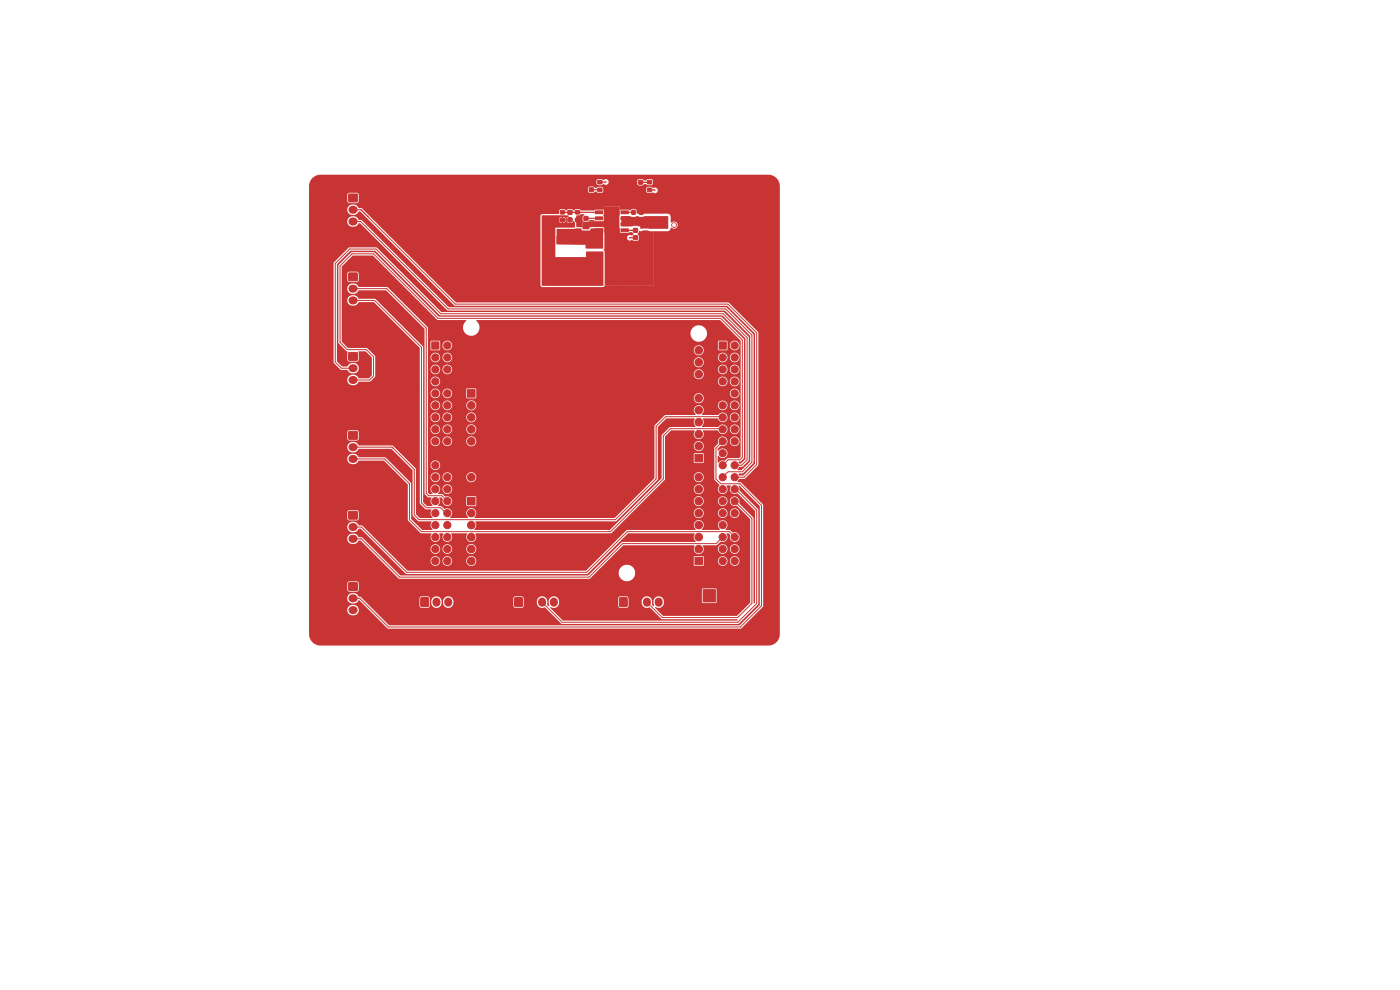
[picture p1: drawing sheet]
<svg xmlns="http://www.w3.org/2000/svg" width="297mm" height="210mm" viewBox="0 0 297 210" stroke-linecap="round" stroke-linejoin="round" font-family="sans-serif">
<g fill="#c83434" stroke="#c83434" stroke-width=".21">
<path d="M135.5 39.9h.8v.7h-.8z"/>
<path d="M135.5 38.3h.8v.7h-.8z"/>
<path d="M134 44.6h.7v.9h-.7z"/>
<path d="M135.7 44.6h.7v.9h-.7z"/>
<path d="M74 58h1.8v1.5h-1.8z"/>
<path d="M131.7 48.5h1.6v.6h-1.6z"/>
<path d="M131.7 47.3h1.6v.6h-1.6z"/>
<path d="M131.7 46h1.6v.6h-1.6z"/>
<path d="M131.7 44.7h1.6v.6h-1.6z"/>
<path d="M126.3 44.7h1.6v.6h-1.6z"/>
<path d="M126.3 46h1.6v.6h-1.6z"/>
<path d="M126.3 47.3h1.6v.6h-1.6z"/>
<path d="M126.3 48.5h1.6v.6h-1.6z"/>
<path d="M128.3 44.5h3v4.9h-3z"/>
<path d="M118.9 46.3h.8v.7h-.8z"/>
<path d="M118.9 44.7h.8v.7h-.8z"/>
<path d="M109.2 126.8h1.6v1.8h-1.6z"/>
<path d="M149.2 125.1h2.6v2.6h-2.6z"/>
<path d="M120.5 46.2h.8v.8h-.8z"/>
<path d="M120.5 44.7h.8v.7h-.8z"/>
<path d="M124.9 54l1.5-.1 .2 .2 .1 5-.2 .2h-1.4l-.2-.1z"/>
<path d="M130 54l1.5-.1 .2 .2 .1 5-.2 .2h-1.4l-.2-.1z"/>
<path d="M74 108.5h1.8v1.6h-1.8z"/>
<path d="M123.9 46h.8v.7h-.8z"/>
<path d="M123.9 47.5h.8v.8h-.8z"/>
<path d="M74 91.6h1.8v1.5h-1.8z"/>
<path d="M122.1 44.7h.8v.7h-.8z"/>
<path d="M122.1 46.3h.8v.7h-.8z"/>
<path d="M74 123.6h1.8v1.6h-1.8z"/>
<path d="M74 74.8h1.8v1.6h-1.8z"/>
<path d="M137.4 39.9h.8v.7h-.8z"/>
<path d="M137.4 38.3h.8v.7h-.8z"/>
<path d="M134.4 48.5h.8v.7h-.8z"/>
<path d="M134.4 50h.8v.8h-.8z"/>
<path d="M126.8 38.3h.9v.7h-.9z"/>
<path d="M126.8 39.9h.9v.7h-.9z"/>
<path d="M131.5 126.8h1.5v1.8h-1.5z"/>
<path d="M74 41.2h1.8v1.6h-1.8z"/>
<path d="M147.4 96.4h1.6v1.6h-1.6z"/>
<path d="M99.2 82.6h1.6v1.7h-1.6z"/>
<path d="M91.6 72.5h1.5v1.6h-1.5z"/>
<path d="M99.2 105.5h1.6v1.6h-1.6z"/>
<path d="M147.4 118.2h1.6v1.6h-1.6z"/>
<path d="M152.6 72.5h1.5v1.6h-1.5z"/>
<path d="M136.3 47.2l1.2-.1 .1 .2v.6l-.2 .2h-1.1l-.1-.3z"/>
<path d="M136.3 49.1l1.2-.1 .1 .2v.6l-.2 .2h-1.1l-.1-.3z"/>
<path d="M118.2 50.1h5.7v1.6h-5.7z"/>
<path d="M118.2 54.8h5.7v1.6h-5.7z"/>
<path d="M89.3 126.8h1.6v1.8h-1.6z"/>
<path d="M125 38.3h.9v.7h-.9z"/>
<path d="M125 39.9h.9v.7h-.9z"/>
<path d="M124.9 50.7h2.4v1.7h-2.4z"/>
<path d="M128.9 50.7h2.4v1.7h-2.4z"/>
<circle cx="143" cy="47.8" r=".5"/>
<circle cx="130.5" cy="48.9" r=".15"/>
<circle cx="129.2" cy="48.9" r=".15"/>
<circle cx="130.5" cy="47.6" r=".15"/>
<circle cx="129.2" cy="47.6" r=".15"/>
<circle cx="130.5" cy="46.3" r=".15"/>
<circle cx="129.2" cy="46.3" r=".15"/>
<circle cx="130.5" cy="45" r=".15"/>
<circle cx="129.2" cy="45" r=".15"/>
<circle cx="155.5" cy="126.4" r="1.3"/>
<circle cx="119" cy="59.3" r=".5"/>
<circle cx="148.2" cy="94.6" r=".8"/>
<circle cx="148.2" cy="92.1" r=".8"/>
<circle cx="148.2" cy="89.6" r=".8"/>
<circle cx="148.2" cy="87" r=".8"/>
<circle cx="148.2" cy="84.5" r=".8"/>
<circle cx="148.2" cy="81.9" r=".8"/>
<circle cx="148.2" cy="79.4" r=".8"/>
<circle cx="148.2" cy="76.9" r=".8"/>
<circle cx="148.2" cy="74.3" r=".8"/>
<circle cx="100" cy="86" r=".8"/>
<circle cx="100" cy="88.5" r=".8"/>
<circle cx="100" cy="91.1" r=".8"/>
<circle cx="100" cy="93.6" r=".8"/>
<circle cx="100" cy="96.2" r=".8"/>
<circle cx="100" cy="98.7" r=".8"/>
<circle cx="100" cy="101.2" r=".8"/>
<circle cx="94.9" cy="73.3" r=".77"/>
<circle cx="92.4" cy="75.8" r=".77"/>
<circle cx="94.9" cy="75.8" r=".77"/>
<circle cx="92.4" cy="78.4" r=".77"/>
<circle cx="94.9" cy="78.4" r=".77"/>
<circle cx="92.4" cy="80.9" r=".77"/>
<circle cx="94.9" cy="80.9" r=".77"/>
<circle cx="92.4" cy="83.5" r=".77"/>
<circle cx="94.9" cy="83.5" r=".77"/>
<circle cx="92.4" cy="86" r=".77"/>
<circle cx="94.9" cy="86" r=".77"/>
<circle cx="92.4" cy="88.5" r=".77"/>
<circle cx="94.9" cy="88.5" r=".77"/>
<circle cx="92.4" cy="91.1" r=".77"/>
<circle cx="94.9" cy="91.1" r=".77"/>
<circle cx="92.4" cy="93.6" r=".77"/>
<circle cx="94.9" cy="93.6" r=".77"/>
<circle cx="92.4" cy="96.2" r=".77"/>
<circle cx="94.9" cy="96.2" r=".77"/>
<circle cx="92.4" cy="98.7" r=".77"/>
<circle cx="94.9" cy="98.7" r=".77"/>
<circle cx="92.4" cy="101.2" r=".77"/>
<circle cx="94.9" cy="101.2" r=".77"/>
<circle cx="92.4" cy="103.8" r=".77"/>
<circle cx="94.9" cy="103.8" r=".77"/>
<circle cx="92.4" cy="106.3" r=".77"/>
<circle cx="94.9" cy="106.3" r=".77"/>
<circle cx="92.4" cy="108.9" r=".77"/>
<circle cx="94.9" cy="108.9" r=".77"/>
<circle cx="92.4" cy="111.4" r=".77"/>
<circle cx="94.9" cy="111.4" r=".77"/>
<circle cx="92.4" cy="113.9" r=".77"/>
<circle cx="94.9" cy="113.9" r=".77"/>
<circle cx="92.4" cy="116.5" r=".77"/>
<circle cx="94.9" cy="116.5" r=".77"/>
<circle cx="92.4" cy="119" r=".77"/>
<circle cx="94.9" cy="119" r=".77"/>
<circle cx="100" cy="108.9" r=".8"/>
<circle cx="100" cy="111.4" r=".8"/>
<circle cx="100" cy="113.9" r=".8"/>
<circle cx="100" cy="116.5" r=".8"/>
<circle cx="100" cy="119" r=".8"/>
<circle cx="148.2" cy="116.5" r=".8"/>
<circle cx="148.2" cy="113.9" r=".8"/>
<circle cx="148.2" cy="111.4" r=".8"/>
<circle cx="148.2" cy="108.9" r=".8"/>
<circle cx="148.2" cy="106.3" r=".8"/>
<circle cx="148.2" cy="103.8" r=".8"/>
<circle cx="148.2" cy="101.2" r=".8"/>
<circle cx="155.9" cy="73.3" r=".77"/>
<circle cx="153.3" cy="75.8" r=".77"/>
<circle cx="155.9" cy="75.8" r=".77"/>
<circle cx="153.3" cy="78.4" r=".77"/>
<circle cx="155.9" cy="78.4" r=".77"/>
<circle cx="153.3" cy="80.9" r=".77"/>
<circle cx="155.9" cy="80.9" r=".77"/>
<circle cx="153.3" cy="83.5" r=".77"/>
<circle cx="155.9" cy="83.5" r=".77"/>
<circle cx="153.3" cy="86" r=".77"/>
<circle cx="155.9" cy="86" r=".77"/>
<circle cx="153.3" cy="88.5" r=".77"/>
<circle cx="155.9" cy="88.5" r=".77"/>
<circle cx="153.3" cy="91.1" r=".77"/>
<circle cx="155.9" cy="91.1" r=".77"/>
<circle cx="153.3" cy="93.6" r=".77"/>
<circle cx="155.9" cy="93.6" r=".77"/>
<circle cx="153.3" cy="96.2" r=".77"/>
<circle cx="155.9" cy="96.2" r=".77"/>
<circle cx="153.3" cy="98.7" r=".77"/>
<circle cx="155.9" cy="98.7" r=".77"/>
<circle cx="153.3" cy="101.2" r=".77"/>
<circle cx="155.9" cy="101.2" r=".77"/>
<circle cx="153.3" cy="103.8" r=".77"/>
<circle cx="155.9" cy="103.8" r=".77"/>
<circle cx="153.3" cy="106.3" r=".77"/>
<circle cx="155.9" cy="106.3" r=".77"/>
<circle cx="153.3" cy="108.9" r=".77"/>
<circle cx="155.9" cy="108.9" r=".77"/>
<circle cx="153.3" cy="111.4" r=".77"/>
<circle cx="155.9" cy="111.4" r=".77"/>
<circle cx="153.3" cy="113.9" r=".77"/>
<circle cx="155.9" cy="113.9" r=".77"/>
<circle cx="153.3" cy="116.5" r=".77"/>
<circle cx="155.9" cy="116.5" r=".77"/>
<circle cx="153.3" cy="119" r=".77"/>
<circle cx="155.9" cy="119" r=".77"/>
<circle cx="129" cy="86.4" r=".5"/>
</g>
<g fill="none" stroke="#c83434" stroke-width="1.7">
<path d="M74.8 44.5h.2M74.8 47h.2M74.8 49.5h.2M74.8 61.2h.2M74.8 63.7h.2M74.8 66.2h.2M74.8 78.1h.2M74.8 94.9h.2M74.8 97.4h.2M74.8 99.9h.2M74.8 80.6h.2M74.8 83.1h.2"/>
<path d="M74.8 111.8h.2M74.8 114.3h.2M74.8 116.8h.2M74.8 126.9h.2M74.8 129.4h.2M74.8 131.9h.2M92.6 127.6v.3M95.1 127.6v.3M97.6 127.6v.3M112.5 127.6v.3M115 127.6v.3M117.5 127.6v.3"/>
<path d="M134.7 127.6v.3M137.2 127.6v.3M139.7 127.6v.3"/>
</g>
<g fill="#ececec" stroke="#ececec" stroke-width=".21">
<circle cx="140" cy="47" r=".34"/>
<circle cx="139.2" cy="47.8" r=".34"/>
<circle cx="140.7" cy="46.2" r=".34"/>
<circle cx="139.2" cy="46.2" r=".34"/>
<circle cx="143" cy="47.8" r=".34"/>
<circle cx="141.2" cy="47" r=".34"/>
<circle cx="138.4" cy="47" r=".34"/>
<circle cx="137.7" cy="46.2" r=".34"/>
<circle cx="136.4" cy="46.2" r=".34"/>
<circle cx="138.9" cy="40.4" r=".34"/>
<circle cx="140.7" cy="47.8" r=".34"/>
<circle cx="116.3" cy="40.5" r=".34"/>
<circle cx="85.8" cy="91.3" r=".34"/>
<circle cx="101.1" cy="40.5" r=".34"/>
<circle cx="131.5" cy="71" r=".34"/>
<circle cx="141.7" cy="106.5" r=".34"/>
<circle cx="116.3" cy="71" r=".34"/>
<circle cx="146.8" cy="60.8" r=".34"/>
<circle cx="126.5" cy="71" r=".34"/>
<circle cx="106.1" cy="116.7" r=".34"/>
<circle cx="90.9" cy="45.6" r=".34"/>
<circle cx="126.5" cy="116.7" r=".34"/>
<circle cx="132.5" cy="57.5" r=".34"/>
<circle cx="111.2" cy="60.8" r=".34"/>
<circle cx="106.1" cy="45.6" r=".34"/>
<circle cx="134.6" cy="40.4" r=".34"/>
<circle cx="141.7" cy="81.1" r=".34"/>
<circle cx="141.7" cy="86.2" r=".34"/>
<circle cx="70.6" cy="131.9" r=".34"/>
<circle cx="141.7" cy="111.6" r=".34"/>
<circle cx="132.5" cy="54.5" r=".34"/>
<circle cx="111.2" cy="50.6" r=".34"/>
<circle cx="106.1" cy="91.3" r=".34"/>
<circle cx="70.6" cy="101.4" r=".34"/>
<circle cx="80.7" cy="40.5" r=".34"/>
<circle cx="80.7" cy="81.1" r=".34"/>
<circle cx="101.1" cy="55.7" r=".34"/>
<circle cx="111.2" cy="86.2" r=".34"/>
<circle cx="106.1" cy="106.5" r=".34"/>
<circle cx="90.9" cy="50.6" r=".34"/>
<circle cx="101.1" cy="45.6" r=".34"/>
<circle cx="121.4" cy="116.7" r=".34"/>
<circle cx="106.1" cy="86.2" r=".34"/>
<circle cx="101.1" cy="81.1" r=".34"/>
<circle cx="136.6" cy="111.6" r=".34"/>
<circle cx="80.7" cy="111.6" r=".34"/>
<circle cx="126.5" cy="106.5" r=".34"/>
<circle cx="90.9" cy="40.5" r=".34"/>
<circle cx="151.9" cy="45.6" r=".34"/>
<circle cx="146.8" cy="45.6" r=".34"/>
<circle cx="85.8" cy="116.7" r=".34"/>
<circle cx="121.4" cy="71" r=".34"/>
<circle cx="162" cy="60.8" r=".34"/>
<circle cx="136.6" cy="81.1" r=".34"/>
<circle cx="131.5" cy="106.5" r=".34"/>
<circle cx="126.5" cy="76" r=".34"/>
<circle cx="80.7" cy="101.4" r=".34"/>
<circle cx="122.7" cy="47.7" r=".34"/>
<circle cx="70.6" cy="40.5" r=".34"/>
<circle cx="136.6" cy="91.3" r=".34"/>
<circle cx="162" cy="65.9" r=".34"/>
<circle cx="96" cy="60.8" r=".34"/>
<circle cx="141.7" cy="71" r=".34"/>
<circle cx="131.5" cy="96.4" r=".34"/>
<circle cx="70.6" cy="111.6" r=".34"/>
<circle cx="70.6" cy="116.7" r=".34"/>
<circle cx="126.5" cy="101.4" r=".34"/>
<circle cx="106.1" cy="55.7" r=".34"/>
<circle cx="156.9" cy="60.8" r=".34"/>
<circle cx="136.6" cy="60.8" r=".34"/>
<circle cx="136.6" cy="86.2" r=".34"/>
<circle cx="85.8" cy="81.1" r=".34"/>
<circle cx="131.5" cy="60.8" r=".34"/>
<circle cx="116.3" cy="96.4" r=".34"/>
<circle cx="136.6" cy="76" r=".34"/>
<circle cx="116.3" cy="76" r=".34"/>
<circle cx="126.5" cy="86.2" r=".34"/>
<circle cx="111.2" cy="40.5" r=".34"/>
<circle cx="96" cy="55.7" r=".34"/>
<circle cx="80.7" cy="91.3" r=".34"/>
<circle cx="116.3" cy="116.7" r=".34"/>
<circle cx="156.9" cy="121.8" r=".34"/>
<circle cx="156.9" cy="40.5" r=".34"/>
<circle cx="70.6" cy="106.5" r=".34"/>
<circle cx="121.4" cy="76" r=".34"/>
<circle cx="162" cy="45.6" r=".34"/>
<circle cx="162" cy="40.5" r=".34"/>
<circle cx="137.1" cy="45" r=".34"/>
<circle cx="136.9" cy="50.6" r=".34"/>
<circle cx="80.7" cy="71" r=".34"/>
<circle cx="80.7" cy="76" r=".34"/>
<circle cx="131.5" cy="86.2" r=".34"/>
<circle cx="126.5" cy="111.6" r=".34"/>
<circle cx="70.6" cy="86.2" r=".34"/>
<circle cx="96" cy="50.6" r=".34"/>
<circle cx="162" cy="50.6" r=".34"/>
<circle cx="75.7" cy="106.5" r=".34"/>
<circle cx="116.3" cy="86.2" r=".34"/>
<circle cx="156.9" cy="55.7" r=".34"/>
<circle cx="85.8" cy="45.6" r=".34"/>
<circle cx="80.7" cy="121.8" r=".34"/>
<circle cx="146.8" cy="50.6" r=".34"/>
<circle cx="121.4" cy="91.3" r=".34"/>
<circle cx="106.1" cy="60.8" r=".34"/>
<circle cx="106.1" cy="76" r=".34"/>
<circle cx="141.7" cy="40.5" r=".34"/>
<circle cx="136.6" cy="121.8" r=".34"/>
<circle cx="111.2" cy="55.7" r=".34"/>
<circle cx="141.7" cy="76" r=".34"/>
<circle cx="80.7" cy="86.2" r=".34"/>
<circle cx="111.2" cy="91.3" r=".34"/>
<circle cx="106.1" cy="96.4" r=".34"/>
<circle cx="121.4" cy="96.4" r=".34"/>
<circle cx="136.6" cy="101.4" r=".34"/>
<circle cx="162" cy="55.7" r=".34"/>
<circle cx="116.3" cy="101.4" r=".34"/>
<circle cx="106.1" cy="101.4" r=".34"/>
<circle cx="85.8" cy="111.6" r=".34"/>
<circle cx="111.2" cy="76" r=".34"/>
<circle cx="151.9" cy="40.5" r=".34"/>
<circle cx="70.6" cy="91.3" r=".34"/>
<circle cx="151.9" cy="60.8" r=".34"/>
<circle cx="141.7" cy="121.8" r=".34"/>
<circle cx="85.8" cy="76" r=".34"/>
<circle cx="126.5" cy="96.4" r=".34"/>
<circle cx="141.7" cy="50.6" r=".34"/>
<circle cx="136.6" cy="71" r=".34"/>
<circle cx="116.3" cy="91.3" r=".34"/>
<circle cx="151.9" cy="55.7" r=".34"/>
<circle cx="101.1" cy="76" r=".34"/>
<circle cx="111.2" cy="106.5" r=".34"/>
<circle cx="146.8" cy="40.5" r=".34"/>
<circle cx="80.7" cy="45.6" r=".34"/>
<circle cx="111.2" cy="101.4" r=".34"/>
<circle cx="131.5" cy="91.3" r=".34"/>
<circle cx="136.6" cy="96.4" r=".34"/>
<circle cx="70.6" cy="50.6" r=".34"/>
<circle cx="116.3" cy="81.1" r=".34"/>
<circle cx="96" cy="40.5" r=".34"/>
<circle cx="90.9" cy="55.7" r=".34"/>
<circle cx="121.4" cy="86.2" r=".34"/>
<circle cx="132.5" cy="59" r=".34"/>
<circle cx="75.7" cy="121.8" r=".34"/>
<circle cx="70.6" cy="96.4" r=".34"/>
<circle cx="101.1" cy="60.8" r=".34"/>
<circle cx="126.5" cy="81.1" r=".34"/>
<circle cx="111.2" cy="116.7" r=".34"/>
<circle cx="106.1" cy="111.6" r=".34"/>
<circle cx="111.2" cy="45.6" r=".34"/>
<circle cx="156.9" cy="50.6" r=".34"/>
<circle cx="121.4" cy="40.5" r=".34"/>
<circle cx="106.1" cy="71" r=".34"/>
<circle cx="125.5" cy="47.5" r=".34"/>
<circle cx="116.3" cy="106.5" r=".34"/>
<circle cx="141.7" cy="55.7" r=".34"/>
<circle cx="96" cy="45.6" r=".34"/>
<circle cx="121.4" cy="111.6" r=".34"/>
<circle cx="111.2" cy="81.1" r=".34"/>
<circle cx="75.7" cy="71" r=".34"/>
<circle cx="141.7" cy="96.4" r=".34"/>
<circle cx="70.6" cy="45.6" r=".34"/>
<circle cx="146.8" cy="121.8" r=".34"/>
<circle cx="85.8" cy="40.5" r=".34"/>
<circle cx="75.7" cy="101.4" r=".34"/>
<circle cx="70.6" cy="121.8" r=".34"/>
<circle cx="141.7" cy="101.4" r=".34"/>
<circle cx="131.5" cy="101.4" r=".34"/>
<circle cx="111.2" cy="71" r=".34"/>
<circle cx="75.7" cy="86.2" r=".34"/>
<circle cx="80.7" cy="106.5" r=".34"/>
<circle cx="70.6" cy="126.8" r=".34"/>
<circle cx="121.4" cy="81.1" r=".34"/>
<circle cx="111.2" cy="96.4" r=".34"/>
<circle cx="121.4" cy="101.4" r=".34"/>
<circle cx="101.1" cy="50.6" r=".34"/>
<circle cx="121.4" cy="106.5" r=".34"/>
<circle cx="126.5" cy="91.3" r=".34"/>
<circle cx="141.7" cy="60.8" r=".34"/>
<circle cx="124.2" cy="38.6" r=".34"/>
<circle cx="132.5" cy="56" r=".34"/>
<circle cx="85.8" cy="50.6" r=".34"/>
<circle cx="106.1" cy="81.1" r=".34"/>
<circle cx="131.5" cy="81.1" r=".34"/>
<circle cx="146.8" cy="55.7" r=".34"/>
<circle cx="136.6" cy="55.7" r=".34"/>
<circle cx="116.3" cy="111.6" r=".34"/>
<circle cx="111.2" cy="111.6" r=".34"/>
<circle cx="106.1" cy="40.5" r=".34"/>
<circle cx="106.1" cy="50.6" r=".34"/>
<circle cx="85.8" cy="86.2" r=".34"/>
<circle cx="151.9" cy="50.6" r=".34"/>
<circle cx="156.9" cy="45.6" r=".34"/>
<circle cx="131.5" cy="76" r=".34"/>
<circle cx="70.6" cy="81.1" r=".34"/>
<circle cx="85.8" cy="106.5" r=".34"/>
<circle cx="125.4" cy="49.2" r=".34"/>
<circle cx="133.6" cy="50.4" r=".34"/>
<circle cx="122.7" cy="58.7" r=".34"/>
<circle cx="124" cy="57.2" r=".34"/>
<circle cx="128.5" cy="38.6" r=".34"/>
<circle cx="123.4" cy="57.9" r=".34"/>
<circle cx="119" cy="59.3" r=".34"/>
<circle cx="121.9" cy="57.9" r=".34"/>
<circle cx="121.4" cy="58.7" r=".34"/>
<circle cx="120.9" cy="47.8" r=".34"/>
<circle cx="122.7" cy="57.2" r=".34"/>
<circle cx="120.1" cy="57.2" r=".34"/>
<circle cx="124" cy="58.7" r=".34"/>
<circle cx="120.6" cy="57.9" r=".34"/>
<circle cx="118.6" cy="57.2" r=".34"/>
<circle cx="119.4" cy="57.9" r=".34"/>
<circle cx="121.4" cy="57.2" r=".34"/>
<circle cx="119.4" cy="47.8" r=".34"/>
</g>
<g fill="none" stroke="#c83434" stroke-width=".25">
<path d="M127.3 38.6h1.2M128.5 38.6h.1M137.8 38.6l-1.9 .1M119.3 45h.1M119.3 45h7.8M125.5 40.2l1.8 .1M127.1 46.3h-2.8M132.5 48.8v.1M132.5 45h.1M132.5 45h1.9M132.5 48.9h2.3M134.8 50.4h-1.2"/>
<path d="M137.8 40.3l1.1 .1"/>
</g>
<g fill="none" stroke="#c83434" stroke-width=".21">
<path d="M74.9 44.5h1.7l20 20h57.8l6.1 6.1v28l-2.7 2.6h-1.9M74.9 47h1.6l18.6 18.5h58.8l5.6 5.6v26.9l-2 2.1h-3l-1.2 1.1M74.9 61.2h7.2l8.3 8.4v35l.5 .6h2.8l1.2 1.1M74.9 63.7h4.6l9.9 10v33l1 1h3.1l1.1 1.2h.3M74.9 78.1h-2.5l-1.3-1.3v-20.9l3.1-3.1h5.6l13.7 13.7h59.9l5.1 5.1v25.9l-1.2 1.2h-1.4M74.9 80.6h3.5l.8-.8v-4.1l-1.5-1.5h-4l-1.6-1.6v-16.2l2.6-2.6h4.5l13.7 13.7h60l4.6 4.6v24.9l-.5 .5h-2.5l-1.2 1.2M153.3 88.5l-.1-.1h-12l-2 2v11.2l-8.6 8.6h-41.7l-1-1v-9.6l-4.7-4.7h-8.3M153.3 91.1l-.1-.2h-11l-1.5 1.6v9.1l-11.2 11.2h-40.1l-2.5-2.6v-7.6l-5.3-5.2h-6.7M153.3 93.6l-1.4 1.4v6.6l1 1h4.1l4.5 4.6v21.3l-4.4 4.5h-74.7l-6.1-6.1h-1.4M74.9 111.8h1.8l9.6 9.6h38.2l8.6-8.6h21.6l1.2 1.1M74.9 114.3h1.7M76.6 114.3h.1"/>
<path d="M153.3 113.9l-1.4 1.4h-19.8l-7.1 7.1h-40.2l-8.2-8.1M155.9 103.8h.2l4.4 4.4v19.8l-4 4h-37.2l-4.3-4.3M155.9 106.3l3.6 3.7v18l-3 3h-16l-3.3-3.3"/>
</g>
<g fill="#c83434">
<path d="M118.1 48.6l5.1-.2 .3 .5h1.5l.4-.5 2.5 .1v4.2h-3.5l-.2-.1v-.7l-6.1-.1z"/>
<path d="M123.6 46.9h4.5v-3.2h3.3l-.1 4.2 .2 1.3 .2 .2 2.4-.1a.34 .34 0 0 1 .2 .5 .34 .34 0 0 1-.5 .1 .63 .63 0 0 0-.7 .8 .63 .63 0 0 0 1 .2l.4 .2 .9-.1 .1-.9-.3-.5 .4-.6 3.1 .1v11.5h-10.5v-12.5h-3.2v.5h-1.4z"/>
<path d="M117.5 54.5h6.8v-1l.1-.2 3.5 .1 .1 7.2h-10.5z"/>
<path d="M131.8 45.9l1.9-.1 .9 .2 .7-.2 1 .2 .5-.2h4.8l.2 .2v2.4l-.2 .1h-5.6l-.2-.1v-.4l-.6-.1-3.3 .1-.1-.1z"/>
<path d="M114.9 45.7h5.4l.4 .2-.4 .2-.1 .4h.8v.8l.4-.1 .3-.4 .3 .5v.8l-.1 .2h-4.1v12.3h-2.7l-.2-.1v-13.7h3.7a.52 .52 0 0 0 .8 .5l.4-.1 .2-.4h-.6v.5h-.2v-.5l-4.3-.1h5.3l.1 .4 .3 .2h.2v-.6h-5.9v-.1h4.3v-.5h.2v.5h.6a.52 .52 0 0 0-.8-.5h-.4l-.2 .5h-3.7z"/>
<path d="M100.9 110.6h29.8l8.8-8.8 .1-11.2 1.8-1.9h5.9l.1 .2a1.19 1.19 0 0 0 .2 1.6l-5.5 .1-1.6 1.6-.1 .2-.1 9.1-10.9 10.9h-28.7l-.1-.2a1.19 1.19 0 0 0 .2-1.5z"/>
<path d="M128.2 52.6v.7a.28 .28 0 0 1-.2-.3 .28 .28 0 0 1 .2-.2z"/>
<path d="M122.3 45.7h.6l.4-.3 .7 .1-.4 .5v.7l.2 .2h-.2v1.6l-.2-.3-1.1-.1-.1-.9-.2-.6z"/>
<path d="M125 48.1h3.2v.5l-.1-.3-.3-.1h-2.5l-.3 .3z"/>
<path d="M131.4 48.3l.1 .4z"/>
<path d="M125 46.7h1l.3 .2h1.6l.2-.2v.2h-3.2z"/>
<path d="M128 45.6l.1-.1v.4z"/>
<path d="M66.3 37.8l.7-.5 1-.2h95a2.44 2.44 0 0 1 2.4 2.4v95a2.44 2.44 0 0 1-2.4 2.4h-95.1a2.44 2.44 0 0 1-2.3-2.4v-5.1h8.1a1.19 1.19 0 0 0 1.8 1.1 1.19 1.19 0 0 0-.2-2.1 1.23 1.23 0 0 0-1.6 1h-8.1v-4.3h8.1l.1 .3 .3 .1h1.6l.4-.4v-1.4l-.4-.4h-1.6l-.3 .2-.1 .3v1.3h-8.1v-10.9l8.1 .1a1.27 1.27 0 0 0 1 1.1 1.27 1.27 0 0 0 1.4-.7h.4l8.2 8.1h40.3l1.2-1.1h5l.1 .2a1.75 1.75 0 0 0 2.9 .9 1.75 1.75 0 0 0-.8-3h13.8l.2 .3h1.7l.2-.2v-.9h3v.2a1.02 1.02 0 0 0 1.1 .8 1.02 1.02 0 0 0 .9-1h.5l.1 .2a1.02 1.02 0 0 0 1.6 .6 1.02 1.02 0 0 0-.2-1.7 1.02 1.02 0 0 0-1.5 .9h-.5v-.2a1.02 1.02 0 0 0-1.1-.8 1.02 1.02 0 0 0-.9 1h-3v-.8l-.2-.2h-1.7l-.2 .2v1.6h-13.8a1.75 1.75 0 0 0-2.2 1.9h-5l6.1-6h15l.1 .1a1.07 1.07 0 0 0 .5 1.7 1.07 1.07 0 0 0 1.4-1h3v.2a1.02 1.02 0 0 0 1.1 .8 1.02 1.02 0 0 0 .9-1h.5l.1 .2a1.02 1.02 0 0 0 1.6 .6 1.02 1.02 0 0 0-.2-1.7 1.02 1.02 0 0 0-1.5 .9h-.5v-.2a1.02 1.02 0 0 0-1.1-.8 1.02 1.02 0 0 0-.9 1h-3l-.2-.8h2.9l.9-.8a1.08 1.08 0 0 0 1.3-.4 1.08 1.08 0 0 0-.1-1.3h.5l.3 .2a1.04 1.04 0 0 0 .5 1.5 1.04 1.04 0 0 0 1.4-.7 1.04 1.04 0 0 0-.9-1.3l-.5 .1-.5-.5-.9-.1-.1-.1a1.06 1.06 0 0 0 .1-1.6 1.06 1.06 0 0 0-1.6 .1 1.06 1.06 0 0 0 .3 1.5h-3.8a1.11 1.11 0 0 0 .2-1.6 1.11 1.11 0 0 0-1.7 0 1.11 1.11 0 0 0 .2 1.6l-14.6 .1-8.7 8.7h-37.8l-2.1-2.1h6.9a1.02 1.02 0 0 0 1.1 1 1.02 1.02 0 0 0 1-1h.5v.2a1.02 1.02 0 0 0 1.1 .8 1.02 1.02 0 0 0 .9-1h3v.2a1.06 1.06 0 0 0 1.7 .7 1.06 1.06 0 0 0-.2-1.8 1.06 1.06 0 0 0-1.5 .9h-3v-.2a1.02 1.02 0 0 0-1.1-.8 1.02 1.02 0 0 0-.9 1h-.5v-.2a1.03 1.03 0 0 0-1.1-.8 1.03 1.03 0 0 0-1 1h-6.9l-2.5-2.5h9.4l.1 .2a1.02 1.02 0 0 0 1.1 .8 1.02 1.02 0 0 0 .9-1h.5v.2a1.02 1.02 0 0 0 1.1 .8 1.02 1.02 0 0 0 .9-1h3v.2a1.06 1.06 0 0 0 1.7 .6 1.06 1.06 0 0 0-.2-1.8 1.06 1.06 0 0 0-1.5 1h-3v-.2a1.02 1.02 0 0 0-1.1-.8 1.02 1.02 0 0 0-.9 1h-.5v-.2a1.02 1.02 0 0 0-1.1-.8 1.02 1.02 0 0 0-1 1h-9.4l-5-4.9-.8-.2a1.19 1.19 0 0 0-1.9-.5 1.19 1.19 0 0 0 .3 2 1.26 1.26 0 0 0 1.5-.7h.6l9.6 9.6h38.4l8.7-8.7 14.1 .1a1.31 1.31 0 0 0 .2 1.7l-15.6 .1-7.2 7.1h-39.8l-8.1-8-.7-.2a1.32 1.32 0 0 0-1.4-.7 1.32 1.32 0 0 0-1.1 1h-8.1v-4.3h8.1l.1 .4 .3 .1h1.6l.4-.5v-1.3l-.4-.4h-1.6l-.3 .1-.1 .3v1.3h-8.1v-12.6h8.1v.2a1.28 1.28 0 0 0 1 1 1.28 1.28 0 0 0 1.3-.7l5.5-.1 5 5.1 .1 7.7 2.6 2.6h2.2l.2 .2a1.05 1.05 0 0 0 .1 1.4 1.05 1.05 0 0 0 1.4-.1 1.05 1.05 0 0 0 .1-1.4l.8-.1 .1 .2a1.05 1.05 0 0 0 .1 1.4 1.05 1.05 0 0 0 1.5-.1 1.05 1.05 0 0 0 0-1.4l3.3-.1 .1 .2a1.09 1.09 0 0 0 .2 1.4 1.09 1.09 0 0 0 1.5 0 1.09 1.09 0 0 0 0-1.5l28.7-.1h.3l4.2-4.2h13.2v.2a1.06 1.06 0 0 0 1.1 .8 1.06 1.06 0 0 0 1-1h3v.2a1.02 1.02 0 0 0 1.1 .8 1.02 1.02 0 0 0 .9-1h.5l.1 .2a1.02 1.02 0 0 0 1.6 .6 1.02 1.02 0 0 0-.2-1.8 1.02 1.02 0 0 0-1.5 1h-.5v-.2a1.02 1.02 0 0 0-1.1-.9 1.02 1.02 0 0 0-.9 1.1h-3v-.3a1.06 1.06 0 0 0-1.2-.8 1.06 1.06 0 0 0-.9 1.1h-13.2l2.5-2.6h10.7v.2a1.06 1.06 0 0 0 1.1 .9 1.06 1.06 0 0 0 1-1.1h3v.2a1.02 1.02 0 0 0 1.6 .6 1.02 1.02 0 0 0-.1-1.7 1.02 1.02 0 0 0-1.5 .9h-3v-.2a1.06 1.06 0 0 0-1.2-.8 1.06 1.06 0 0 0-.9 1h-10.7l2.5-2.5h8.2v.2a1.06 1.06 0 0 0 1.7 .6 1.06 1.06 0 0 0-.2-1.8 1.06 1.06 0 0 0-1.5 1h-8.2l2-2 .1-.6h6.1a1.06 1.06 0 0 0 1.5 1 1.06 1.06 0 0 0 .2-1.8 1.06 1.06 0 0 0-1.7 .6v.2h-6.1v-3.2h6.1l.2 .2h1.7l.2-.2v-1.7l-.2-.2-1.9 .1v1.8h-6.1v-3.4h6.1v.2a1.06 1.06 0 0 0 1.7 .7 1.06 1.06 0 0 0-.2-1.8 1.06 1.06 0 0 0-1.5 .9h-6.1v-1.9l1.3-1.4 5 .1a1.1 1.1 0 0 0 .1 1.5 1.1 1.1 0 0 0 1.5 0 1.1 1.1 0 0 0 .1-1.5l3.2-.1a1.04 1.04 0 0 0 1.1 .8 1.04 1.04 0 0 0 .9-1h.5l.1 .2a1.03 1.03 0 0 0 1.6 .6 1.03 1.03 0 0 0-.2-1.8 1.03 1.03 0 0 0-1.5 1h-.5v-.2a1.07 1.07 0 0 0-.9-.8 1.07 1.07 0 0 0-1.1 .5h-3.3l-.1-.2a1.49 1.49 0 0 0 .2-1.6l3.1-.1a1.08 1.08 0 0 0 1.2 .8 1.08 1.08 0 0 0 .9-1h.5l.1 .2a1.03 1.03 0 0 0 1.6 .6 1.03 1.03 0 0 0-.2-1.7 1.03 1.03 0 0 0-1.5 .9h-.5v-.2a1.07 1.07 0 0 0-.9-.8 1.07 1.07 0 0 0-1.1 .5h-3.3l-.1-.2a1.05 1.05 0 0 0-.4-1.8h3.8v.2a1.02 1.02 0 0 0 1.1 .8 1.02 1.02 0 0 0 .9-1h.5l.1 .2a1.02 1.02 0 0 0 1.6 .6 1.02 1.02 0 0 0-.2-1.7 1.02 1.02 0 0 0-1.5 .9h-.5v-.2a1.02 1.02 0 0 0-1.1-.8 1.02 1.02 0 0 0-.9 1h-3.9a1.11 1.11 0 0 0-1.1 .6 1.11 1.11 0 0 0 .3 1.3l-6.5 .1-2.2 2.2-.1 11.3-8.4 8.4-29.8-.1a1.11 1.11 0 0 0 .2-1.6 1.11 1.11 0 0 0-1.6-.1 1.11 1.11 0 0 0 .1 1.7h-3.8a1.12 1.12 0 0 0 .2-1.5 1.12 1.12 0 0 0-1.5-.3l-.6-.6-.6-.1v-.2a1.41 1.41 0 0 0 .2-1.6h.4l.3 .4a1.04 1.04 0 0 0 .3 1.2 1.04 1.04 0 0 0 1.3 0h3.4l.2 .3h1.8l.1-.3v-1.7l-.2-.1h-1.8l-.1 1.8h-3.4a1.07 1.07 0 0 0 .2-1.3 1.07 1.07 0 0 0-1.3-.5l-.5-.5-1-.1 .5-.9h.5a1.02 1.02 0 0 0 1.4 .9 1.02 1.02 0 0 0 .2-1.7 1.02 1.02 0 0 0-1.6 .6v.2h-.5a1.05 1.05 0 0 0-1.6-.9 1.05 1.05 0 0 0 0 1.8l-.7 .1-.3-.3v-3.3h.5l.1 .2a1.02 1.02 0 0 0 1.1 .9 1.02 1.02 0 0 0 .9-1.1h.5v.2a1.02 1.02 0 0 0 1.1 .9 1.02 1.02 0 0 0 .9-1.1h3v.2a1.06 1.06 0 0 0 1.7 .7 1.06 1.06 0 0 0-.2-1.8 1.06 1.06 0 0 0-1.5 .9h-3v-.2a1.02 1.02 0 0 0-1.1-.8 1.02 1.02 0 0 0-.9 1h-.5v-.2a1.02 1.02 0 0 0-1.1-.8 1.02 1.02 0 0 0-1 1h-.5v-2.5h.5l.1 .2a1.02 1.02 0 0 0 1.6 .6 1.02 1.02 0 0 0-.2-1.7 1.02 1.02 0 0 0-1.5 .9h-.5v-5.1h.5l.1 .2a1.02 1.02 0 0 0 1.1 .8 1.02 1.02 0 0 0 .9-1h.5v.2a1.02 1.02 0 0 0 1.1 .8 1.02 1.02 0 0 0 .9-1h3v.2a1.06 1.06 0 0 0 1.7 .7 1.06 1.06 0 0 0-.2-1.8 1.06 1.06 0 0 0-1.5 .9h-3v-.2a1.02 1.02 0 0 0-1.1-.8 1.02 1.02 0 0 0-.9 1h-.5v-.2a1.02 1.02 0 0 0-1.1-.8 1.02 1.02 0 0 0-1 1h-.5v-2.5h.5l.1 .2a1.02 1.02 0 0 0 1.1 .8 1.02 1.02 0 0 0 .9-1h.5v.2a1.02 1.02 0 0 0 1.1 .8 1.02 1.02 0 0 0 .9-1h3v.2a1.06 1.06 0 0 0 1.7 .6 1.06 1.06 0 0 0-.2-1.8 1.06 1.06 0 0 0-1.5 1h-3v-.2a1.02 1.02 0 0 0-1.1-.8 1.02 1.02 0 0 0-.9 1h-.5v-.2a1.02 1.02 0 0 0-1.1-.8 1.02 1.02 0 0 0-1 1h-.5v-2.6h.5l.1 .2a1.02 1.02 0 0 0 1.1 .9 1.02 1.02 0 0 0 .9-1.1h.5v.2a1.02 1.02 0 0 0 1.1 .9 1.02 1.02 0 0 0 .9-1.1h3v.2a1.06 1.06 0 0 0 1.7 .7 1.06 1.06 0 0 0-.2-1.8 1.06 1.06 0 0 0-1.5 .9h-3v-.2a1.02 1.02 0 0 0-1.1-.8 1.02 1.02 0 0 0-.9 1h-.5v-.2a1.02 1.02 0 0 0-1.1-.8 1.02 1.02 0 0 0-1 1h-.5v-2.5h.5l.1 .2a1.02 1.02 0 0 0 1.1 .8 1.02 1.02 0 0 0 .9-1h.5v.2a1.02 1.02 0 0 0 1.1 .8 1.02 1.02 0 0 0 .9-1h3v.2a1.06 1.06 0 0 0 1.7 .6 1.06 1.06 0 0 0-.2-1.8 1.06 1.06 0 0 0-1.5 1h-3v-.2a1.02 1.02 0 0 0-1.1-.8 1.02 1.02 0 0 0-.9 1h-.5v-.2a1.02 1.02 0 0 0-1.1-.8 1.02 1.02 0 0 0-1 1h-.5v-2.5h.5l.1 .2a1.02 1.02 0 0 0 1.1 .8 1.02 1.02 0 0 0 .9-1h.5v.2a1.02 1.02 0 0 0 1.6 .6h3.4l.2 .2h48.1a1.06 1.06 0 0 0 .9 1 1.06 1.06 0 0 0 1.2-.8 1.06 1.06 0 0 0-.8-1.2h6.3l.1 .2a1.02 1.02 0 0 0 1.6 .6 1.02 1.02 0 0 0-.2-1.8 1.02 1.02 0 0 0-1.5 1l-6.4-.1a1.06 1.06 0 0 0-1.2 1.1h-46.3l.1-.2v-1.7l-.2-.2-1.8 .1-.1 1.8h-3.4l.1-.1a1.02 1.02 0 0 0-.3-1.7 1.02 1.02 0 0 0-1.4 1h-.5v-.2a1.03 1.03 0 0 0-1.1-.9 1.03 1.03 0 0 0-1 1.1h-.5v-2.6h.5l.1 .2a1.02 1.02 0 0 0 1.1 .8 1.02 1.02 0 0 0 .9-1h58.9v.2a1.02 1.02 0 0 0 1.1 .8 1.02 1.02 0 0 0 .9-1h.5l.1 .2a1.02 1.02 0 0 0 1.6 .6 1.02 1.02 0 0 0-.2-1.7 1.02 1.02 0 0 0-1.5 .9h-.5v-.2a1.02 1.02 0 0 0-1.1-.8 1.02 1.02 0 0 0-.9 1h-58.9v-.2a1.02 1.02 0 0 0-1.1-.8 1.02 1.02 0 0 0-1 1h-.5v-2.5h.5a1.02 1.02 0 0 0 1.1 1 1.02 1.02 0 0 0 1-1h.5v.2a1.03 1.03 0 0 0 1 .8h52.3v.2a1.06 1.06 0 0 0 1.8 .6 1.06 1.06 0 0 0-.5-1.8h3.8a1.02 1.02 0 0 0 1 1 1.02 1.02 0 0 0 1-1h.5l.1 .2a1.02 1.02 0 0 0 1.6 .6 1.02 1.02 0 0 0-.2-1.7 1.02 1.02 0 0 0-1.5 .9h-.5v-.2a1.02 1.02 0 0 0-1.1-.8 1.02 1.02 0 0 0-.9 1h-3.9a1.06 1.06 0 0 0-1.2 1h-52.3h.2a1.02 1.02 0 0 0 .8-1.2 1.02 1.02 0 0 0-1.1-.8 1.02 1.02 0 0 0-.9 1h-.5v-.2a1.02 1.02 0 0 0-1.1-.8 1.02 1.02 0 0 0-1 1h-.5v-2.6h.5l.1 .2a1.02 1.02 0 0 0 1.1 .9 1.02 1.02 0 0 0 .9-1.1h.5l.3 .8 .7 .3h52.3a1.06 1.06 0 0 0 .9 1 1.06 1.06 0 0 0 1.2-.9 1.06 1.06 0 0 0-.8-1.2h3.8v.2a1.02 1.02 0 0 0 1.1 .9 1.02 1.02 0 0 0 .9-1.1h.5l.1 .2a1.03 1.03 0 0 0 1.6 .6 1.03 1.03 0 0 0-.2-1.7 1.03 1.03 0 0 0-1.5 .9h-.5v-.2a1.02 1.02 0 0 0-1.1-.8 1.02 1.02 0 0 0-.9 1h-3.9a1.06 1.06 0 0 0-1.2 1.1h-52.3l.2-.1a1.02 1.02 0 0 0 .8-1.1 1.02 1.02 0 0 0-1.1-.9 1.02 1.02 0 0 0-.9 1h-.5v-.2a1.02 1.02 0 0 0-1.1-.8 1.02 1.02 0 0 0-1 1h-.5v-1.7h.5l.3 .2h1.6l.2-.2v-.8h.5l.3 .7 .7 .3h52.3v.2a1.06 1.06 0 0 0 1.3 .9 1.06 1.06 0 0 0 .8-1.3h3l.2 .2h1.6l.2-.1v-.9h.5a1.03 1.03 0 0 0 1.5 .9 1.03 1.03 0 0 0 .2-1.7 1.03 1.03 0 0 0-1.6 .6l-.1 .2h-.5v-.8l-.1-.2h-1.7l-.2 .2v1.6h-3l-.1-.2a1.06 1.06 0 0 0-1.2-.6 1.06 1.06 0 0 0-.8 1h-52.3h.2a1.02 1.02 0 0 0 .8-1.1 1.02 1.02 0 0 0-1.1-.9 1.02 1.02 0 0 0-.9 1h-.5v-.8l-.2-.2h-1.7l-.2 .2v1.6h-.5l-.1-4.7-8.5-8.5h-6a1.24 1.24 0 0 0-1.8-.7 1.24 1.24 0 0 0-.5 1.8 1.32 1.32 0 0 0 2.2-.4h5.8l8.2 8.2v34.8l.7 .9 .7 .1a1.29 1.29 0 0 0 .3 1.6l-1.2 .1-.8-.8v-32.9l-10.2-10.2h-3.4a1.23 1.23 0 0 0-1.8-.7 1.23 1.23 0 0 0-.3 1.9 1.31 1.31 0 0 0 2-.5h3.2l9.8 9.7-.1 32.9 1.3 1.3 1.2 .1a1.29 1.29 0 0 0 .3 1.7l-2.7 .1-.8-.8-.1-9.6-4.8-4.9-.2-.1h-7.1a1.2 1.2 0 0 0-1.9-.6 1.2 1.2 0 0 0 .1 1.9 1.28 1.28 0 0 0 1.7-.5l7-.1 4.5 4.5v9.6l1.2 1.3h2.7l.1 .2a1.2 1.2 0 0 0 .3 1.5l-2.3 .1-2.2-2.3-.1-7.6-5.3-5.4-.2-.1h-5.6a1.28 1.28 0 0 0-1.3-.8 1.28 1.28 0 0 0-1.1 1.1h-8.1v-4.3h8.1l.1 .3 .3 .2h1.6l.4-.5v-1.4l-.4-.3h-1.6l-.3 .1-.1 .3v1.3h-8.1v-16.2h5.2l1.5 1.6 1.4 .1a1.14 1.14 0 0 0 1.4 .7 1.17 1.17 0 0 0 .9-1.6 1.17 1.17 0 0 0-1.8-.4l-.6 .6h-1l-1.1-1.2v-20.5l2.8-2.9h5.3l13.8 13.7h59.8l4.9 4.9v25.5l-.9 1h-.4l-.1-.3 .5-.2 .6-.7v-25.1l-4.8-4.8h-59.9l-13.7-13.7h-4.8l-2.8 2.8v16.3l1.6 1.8 .4 .2-.1 1.7 .2 .4h1.8l.3-.1 .1-.3-.1-1.6 .1-.2h1.5l1.3 1.3v3.8l-.7 .7-2.2-.1a1.17 1.17 0 0 0-1.9-.4 1.17 1.17 0 0 0 .6 1.9 1.19 1.19 0 0 0 1.3-.7h2.5l1.1-1.1v-4.2l-1.7-1.9h-4l-1.4-1.3v-13.1h1.2l.4 .4h1.6l.4-.4v-1.3l-.4-.5h-1.6l-.4 .4v1.4h-1.2v-2.8l2.3-2.4h4.3l13.7 13.7 6.1 .1a1.8 1.8 0 0 0-.4 2.5 1.8 1.8 0 0 0 2.5 .4h45.5v.2a1.76 1.76 0 0 0 2.9 1 1.76 1.76 0 0 0-.5-3 1.76 1.76 0 0 0-2.4 1.8h-45.5l.2-.1a1.86 1.86 0 0 0-.2-2.8l51.8-.1 4.3 4.4v24.5l-.3 .4h-2.4l-.7 .5a1.28 1.28 0 0 0-1.4 .5v-1.5a1.06 1.06 0 0 0 1.7 .2 1.06 1.06 0 0 0-.3-1.7 1.24 1.24 0 0 0-1.4 .4v-.4l.6-.6a1.05 1.05 0 0 0 1.4-1h.5l.1 .2a1.03 1.03 0 0 0 1.6 .6 1.03 1.03 0 0 0-.2-1.7 1.03 1.03 0 0 0-1.5 .9h-.5v-.2a1.06 1.06 0 0 0-1.4-.8 1.06 1.06 0 0 0-.6 1.5l-.8 .9v6.6l1.1 1.3a1.15 1.15 0 0 0 .5 1.9 1.08 1.08 0 0 0 1.1-.6 1.08 1.08 0 0 0-.1-1.2h.8l.2 .1a1.09 1.09 0 0 0 0 1.4 1.09 1.09 0 0 0 1.4 .2l3.7 3.7v19.4l-.2 .2-.1-.1v-18l-3.1-3.2a1.04 1.04 0 0 0-.8-1.4 1.04 1.04 0 0 0-1.2 1.2 1.04 1.04 0 0 0 1.5 .8l2.9 2.8-.1 17.8-2.8 2.7h-15.6l-1.7-1.6 .1-.2a1.13 1.13 0 0 0 1.2 0 1.13 1.13 0 0 0 .5-1.1h8.1l.2 .2h2.8l.1-.2v-2.7l-.2-.2-2.8 .1-.1 2.8h-8.1a1.16 1.16 0 0 0-1.4-1.2 1.16 1.16 0 0 0-.7 1.8l.1 .2-.1 .1-.4-.4a1.34 1.34 0 0 0-.4-1.5 1.21 1.21 0 0 0-1.8 1.1 1.21 1.21 0 0 0 1.8 1.1l2.6 2.5h15.9l.1 .1-.2 .1h-36.8l-2.7-2.6 .1-.2a1.1 1.1 0 0 0 1.5-.3h12.7l.4 .5h1.4l.4-.4v-1.6l-.4-.5-1.5 .1-.3 .3v1.6h-12.7a1.17 1.17 0 0 0-.3-1.8 1.17 1.17 0 0 0-1.7 .8l.2 1.1h-.2l-.3-.4a1.34 1.34 0 0 0-.5-1.5 1.21 1.21 0 0 0-1.7 1.1 1.21 1.21 0 0 0 1.7 1.1l3.6 3.5 37.5-.1 4.2-4.2v-20l-4-4-.2-1.1 4.5 4.4v20.9l-4.3 4.3h-74.3l-4.2-4.1h10.6l.4 .5h1.3l.4-.3 .1-.8h.3a1.11 1.11 0 0 0 1.1 1.1 1.11 1.11 0 0 0 1.1-1.1h.3a1.1 1.1 0 0 0 .8 1 1.1 1.1 0 0 0 1.2-.4h12.9l.4 .5h1.3l.5-.4v-1.6l-.4-.5-1.5 .1-.3 .3v1.6h-12.9a1.17 1.17 0 0 0-.3-1.8 1.17 1.17 0 0 0-1.7 .8v.4h-.3a1.14 1.14 0 0 0-1.1-1.4 1.14 1.14 0 0 0-1.1 1.4h-.3v-1l-.3-.3-1.5-.1-.4 .4v1.6h-10.6l-1.8-1.8-.5-.2a1.19 1.19 0 0 0-1.9-.5 1.19 1.19 0 0 0 .3 2 1.27 1.27 0 0 0 1.5-.6l.2-.1 6.1 6.1 74.9-.1 4.7-4.7v-21.4l-.1-.2-4.6-4.6-.6-.1a.26 .26 0 0 1-.1-.3 .26 .26 0 0 1 .2-.2l.2-.2 1.2-.1 2.8-2.9v-28l-.1-.2-6.2-6.2h-57.8l-18.4-18.4h36.3v14.7l.4 .4h12.8l.3-.3h10.5v-11.5l3-.1a.86 .86 0 0 0 .6-.7 .8 .8 0 0 0 1.2 0 .8 .8 0 0 0 0-1.1 .8 .8 0 0 0-1.1 0l-.1-1.3-.5-.6h-5l-1 .2-.7-.2-.1-.6-.2-.3-.7-.1-.4 .4-.4-.2h-1.7l-.1 .1-.1 1v-1.9h-3.3v.9l-.2-.1h-1.6l-.3 .2h-2.7l-.4-.3h-.7l-.5 .3-.4-.3h-.7l-.5 .3-.4-.3h-.7l-.4 .2-.1 .8h-3.5l-.3 .4h-36.3l-1.7-1.6-.6-.1a1.19 1.19 0 0 0-1.9-.5 1.19 1.19 0 0 0 .3 2l.9-.1 .7-.6h.4l20 20h57.8l5.9 5.9v27.6l-2.5 2.4h-.9l-.1-.4h1l2.2-2.3v-27.1l-5.8-5.8h-58.8l-18.5-18.5-.6-.1a1.23 1.23 0 0 0-1.8-.6 1.23 1.23 0 0 0-.3 1.9 1.32 1.32 0 0 0 1.9-.4l.4-.1 18.6 18.5h58.8l5.4 5.4v26.5l-1.9 1.9h-.7l-.2-.1 .4-.5 .8-.1 1.3-1.4v-26l-5.4-5.4h-59.8l-13.8-13.7h-5.8l-3.3 3.3v21h-5.2v-34.2h8.1l.1 .4 .3 .1h1.6l.4-.5v-1.3l-.4-.4h-1.6l-.3 .1-.1 .3v1.3h-8.1v-2.1h59.1l.2 .3 .3 .1h.6l.4-.3 .7 .3h.7l.4-.4h9.1l.3 .4 1-.1a.64 .64 0 0 0 1-.1 .64 .64 0 0 0-.5-.9 .58 .58 0 0 1-.8-.2l-.9 .2-.1 .7h-9.1v-.5l-.3-.3-.8-.1-.7 .3-.4-.3-.9 .1-.2 .8h-59.1v-1.6h60.9l.4 .4h.7l.4-.3 .2 .1a.59 .59 0 0 0 .8-.2h6.2l.3 .5h.7l.5-.3h.4l.3 .2h.7l.4-.3v-.6l-.3-.4h-.8l-.3 .3h-.4l-.5-.3h-.6l-.4 .2v.7h-6.2a.6 .6 0 0 0-.1-.8 .6 .6 0 0 0-.8 .1l-.5-.2h-.8l-.3 .3v.6h-60.9z"/>
</g>
</svg>
